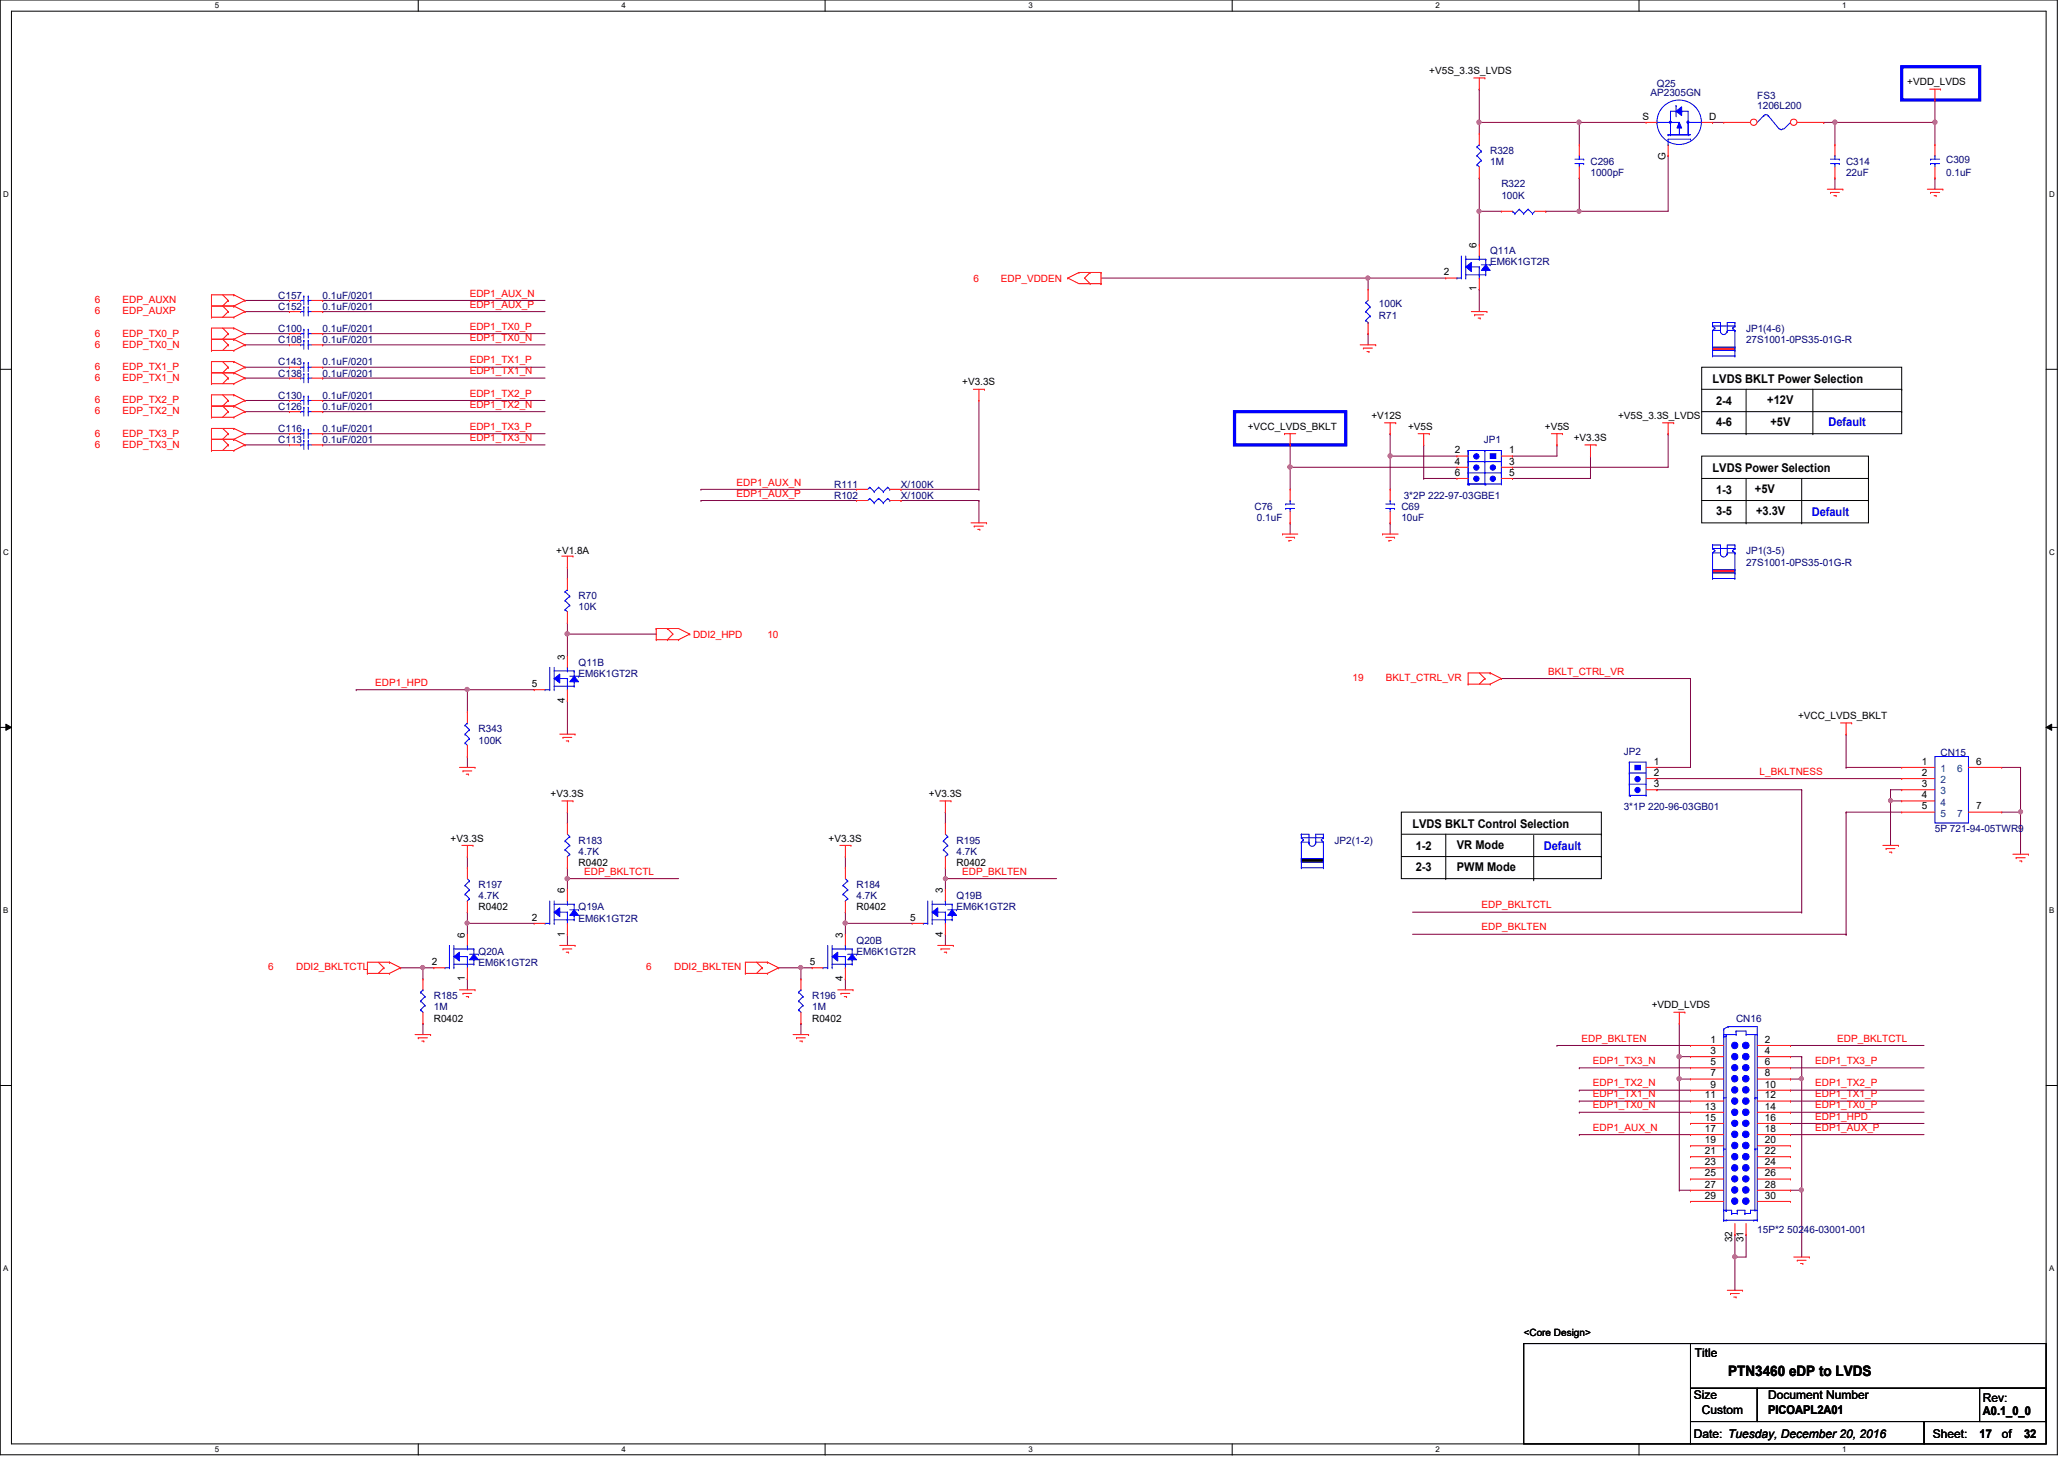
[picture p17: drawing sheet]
<svg xmlns="http://www.w3.org/2000/svg" width="297mm" height="210mm" viewBox="0 0 297 210" stroke-linecap="round" stroke-linejoin="round" font-family="sans-serif">
<defs><g id="words">
<text font-size="2.1" x="248.7" y="198">PTN3460 eDP to LVDS</text>
<g font-size="1.7">
<text x="246.5" y="55.1">LVDS BKLT Power Selection</text>
<text x="247" y="58.3">2-4</text>
<text x="254.3" y="58.1">+12V</text>
<text x="247" y="61.3">4-6</text>
<text x="254.8" y="61.3">+5V</text>
<text x="246.5" y="67.9">LVDS Power Selection</text>
<text x="247" y="71.1">1-3</text>
<text x="252.6" y="70.9">+5V</text>
<text x="247" y="74.1">3-5</text>
<text x="252.7" y="74.1">+3.3V</text>
<text x="203.3" y="119.1">LVDS BKLT Control Selection</text>
<text x="203.7" y="125.3">2-3</text>
<text x="203.7" y="122.3">1-2</text>
<text x="209.7" y="122.1">VR Mode</text>
<text x="209.7" y="125.3">PWM Mode</text>
<text x="243.9" y="195.2">Title</text>
<text x="243.8" y="201.3">Size</text>
<text x="244.9" y="203.4">Custom</text>
<text x="254.5" y="201.3">Document Number</text>
<text x="254.5" y="203.4">PICOAPL2A01</text>
<text x="285.4" y="201.6">Rev:</text>
<text x="285.4" y="203.6">A0.1_0_0</text>
<text x="243.8" y="206.9">Date: Tuesday, December 20, 2016</text>
<text x="278.2" y="206.9">Sheet:</text>
<text x="284.9" y="206.9">17</text>
<text x="288.1" y="206.9">of</text>
<text x="291.3" y="206.9">32</text>
</g>
<g font-size="1.7" fill="#00f">
<text x="263.1" y="61.3">Default</text>
<text x="260.7" y="74.3">Default</text>
<text x="222.2" y="122.3">Default</text>
</g>
<g font-size="1.4">
<text x="205.7" y="10.6">+V5S_3.3S_LVDS</text>
<text x="236.4" y="17.2">S</text>
<text x="246" y="17.2">D</text>
<text x="274.5" y="12.2">+VDD_LVDS</text>
<text x="239.7" y="23" transform="rotate(-90 239.7 23)">G</text>
<text x="212.5" y="35.7" transform="rotate(-90 212.5 35.7)">6</text>
<text x="207.8" y="39.6">2</text>
<text x="212.5" y="41.9" transform="rotate(-90 212.5 41.9)">1</text>
<text x="138.5" y="55.5">+V3.3S</text>
<text x="179.6" y="61.8">+VCC_LVDS_BKLT</text>
<text x="197.4" y="60.2">+V12S</text>
<text x="202.6" y="61.8">+V5S</text>
<text x="209.4" y="65.2">2</text>
<text x="217.2" y="65.2">1</text>
<text x="222.3" y="61.8">+V5S</text>
<text x="226.5" y="63.5">+V3.3S</text>
<text x="232.9" y="60.2">+V5S_3.3S_LVDS</text>
<text x="209.4" y="66.8">4</text>
<text x="209.4" y="68.5">6</text>
<text x="217.2" y="66.8">3</text>
<text x="217.2" y="68.5">5</text>
<text x="80" y="79.8">+V1.8A</text>
<text x="81.3" y="94.9" transform="rotate(-90 81.3 94.9)">3</text>
<text x="76.5" y="98.8">5</text>
<text x="81.3" y="101.1" transform="rotate(-90 81.3 101.1)">4</text>
<text x="258.8" y="103.5">+VCC_LVDS_BKLT</text>
<text x="238" y="110">1</text>
<text x="238" y="111.6">2</text>
<text x="238" y="113.2">3</text>
<text x="276.6" y="110">1</text>
<text x="276.6" y="111.6">2</text>
<text x="276.6" y="113.2">3</text>
<text x="284.4" y="110">6</text>
<text x="79.2" y="114.6">+V3.3S</text>
<text x="133.7" y="114.6">+V3.3S</text>
<text x="276.6" y="114.9">4</text>
<text x="276.6" y="116.5">5</text>
<text x="284.4" y="116.5">7</text>
<text x="64.9" y="121.1">+V3.3S</text>
<text x="83.3" y="124.6">R0402</text>
<text x="119.2" y="121.1">+V3.3S</text>
<text x="137.7" y="124.6">R0402</text>
<text x="68.9" y="131">R0402</text>
<text x="81.3" y="128.5" transform="rotate(-90 81.3 128.5)">6</text>
<text x="123.3" y="131">R0402</text>
<text x="135.7" y="128.5" transform="rotate(-90 135.7 128.5)">3</text>
<text x="66.9" y="134.9" transform="rotate(-90 66.9 134.9)">6</text>
<text x="76.5" y="132.5">2</text>
<text x="81.3" y="134.7" transform="rotate(-90 81.3 134.7)">1</text>
<text x="121.3" y="134.9" transform="rotate(-90 121.3 134.9)">3</text>
<text x="131" y="132.5">5</text>
<text x="135.7" y="134.7" transform="rotate(-90 135.7 134.7)">4</text>
<text x="62.1" y="138.9">2</text>
<text x="66.9" y="141.1" transform="rotate(-90 66.9 141.1)">1</text>
<text x="116.5" y="138.9">5</text>
<text x="121.3" y="141.1" transform="rotate(-90 121.3 141.1)">4</text>
<text x="62.4" y="147">R0402</text>
<text x="116.9" y="147">R0402</text>
<text x="237.7" y="145.1">+VDD_LVDS</text>
<text x="246.2" y="150">1</text>
<text x="246.2" y="151.6">3</text>
<text x="246.2" y="153.2">5</text>
<text x="246.2" y="154.9">7</text>
<text x="254" y="150">2</text>
<text x="254" y="151.6">4</text>
<text x="254" y="153.2">6</text>
<text x="254" y="154.9">8</text>
<text x="245.4" y="158">11</text>
<text x="245.4" y="159.6">13</text>
<text x="245.4" y="161.2">15</text>
<text x="246.2" y="156.5">9</text>
<text x="254" y="156.5">10</text>
<text x="254" y="158">12</text>
<text x="254" y="159.6">14</text>
<text x="254" y="161.2">16</text>
<text x="245.4" y="162.9">17</text>
<text x="245.4" y="164.5">19</text>
<text x="245.4" y="166">21</text>
<text x="245.4" y="167.6">23</text>
<text x="254" y="162.9">18</text>
<text x="254" y="164.5">20</text>
<text x="254" y="166">22</text>
<text x="254" y="167.6">24</text>
<text x="245.4" y="169.2">25</text>
<text x="245.4" y="170.9">27</text>
<text x="245.4" y="172.5">29</text>
<text x="254" y="169.2">26</text>
<text x="254" y="170.9">28</text>
<text x="254" y="172.5">30</text>
<text x="249.3" y="178.7" transform="rotate(-90 249.3 178.7)">32</text>
<text x="250.9" y="178.7" transform="rotate(-90 250.9 178.7)">31</text>
<text x="219.3" y="192.3">&lt;Core Design&gt;</text>
</g>
<g font-size="1.4" fill="#000080">
<text x="237.5" y="13.8">AP2305GN</text>
<text x="238.5" y="12.6">Q25</text>
<text x="252.9" y="14.2">FS3</text>
<text x="252.9" y="15.7">1206L200</text>
<text x="214.5" y="22.2">R328</text>
<text x="214.5" y="23.7">1M</text>
<text x="228.9" y="23.7">C296</text>
<text x="265.7" y="23.7">C314</text>
<text x="280.1" y="23.5">C309</text>
<text x="216.1" y="27">R322</text>
<text x="216.1" y="28.6">100K</text>
<text x="228.9" y="25.4">1000pF</text>
<text x="265.7" y="25.4">22uF</text>
<text x="280.1" y="25.4">0.1uF</text>
<text x="214.5" y="36.6">Q11A</text>
<text x="214.5" y="38.2">EM6K1GT2R</text>
<text x="40" y="44.6">C152</text>
<text x="40" y="47.8">C100</text>
<text x="40" y="43">C157</text>
<text x="46.4" y="44.6">0.1uF/0201</text>
<text x="46.4" y="47.8">0.1uF/0201</text>
<text x="46.4" y="43">0.1uF/0201</text>
<text x="198.5" y="45.8">R71</text>
<text x="198.5" y="44.2">100K</text>
<text x="251.3" y="47.8">JP1(4-6)</text>
<text x="40" y="49.4">C108</text>
<text x="40" y="52.6">C143</text>
<text x="46.4" y="49.4">0.1uF/0201</text>
<text x="46.4" y="52.6">0.1uF/0201</text>
<text x="251.3" y="49.4">27S1001-0PS35-01G-R</text>
<text x="40" y="54.2">C138</text>
<text x="40" y="57.4">C130</text>
<text x="40" y="59">C126</text>
<text x="46.4" y="54.2">0.1uF/0201</text>
<text x="46.4" y="57.4">0.1uF/0201</text>
<text x="46.4" y="59">0.1uF/0201</text>
<text x="40" y="62.2">C116</text>
<text x="40" y="63.8">C113</text>
<text x="46.4" y="62.2">0.1uF/0201</text>
<text x="46.4" y="63.8">0.1uF/0201</text>
<text x="213.5" y="63.8">JP1</text>
<text x="120.1" y="70.2">R111</text>
<text x="120.1" y="71.8">R102</text>
<text x="129.7" y="70.2">X/100K</text>
<text x="129.7" y="71.8">X/100K</text>
<text x="202" y="71.8">3*2P 222-97-03GBE1</text>
<text x="180.5" y="73.4">C76</text>
<text x="180.9" y="75">0.1uF</text>
<text x="201.7" y="73.4">C69</text>
<text x="201.7" y="75">10uF</text>
<text x="251.3" y="79.8">JP1(3-5)</text>
<text x="251.3" y="81.4">27S1001-0PS35-01G-R</text>
<text x="83.3" y="86.2">R70</text>
<text x="83.3" y="87.8">10K</text>
<text x="83.3" y="95.8">Q11B</text>
<text x="83.3" y="97.4">EM6K1GT2R</text>
<text x="68.9" y="105.4">R343</text>
<text x="68.9" y="107">100K</text>
<text x="233.7" y="108.6">JP2</text>
<text x="279.3" y="108.8">CN15</text>
<text x="233.7" y="116.6">3*1P 220-96-03GB01</text>
<text x="278.5" y="119.8">5P 721-94-05TWR9</text>
<text x="83.3" y="121.4">R183</text>
<text x="83.3" y="123">4.7K</text>
<text x="137.7" y="121.4">R195</text>
<text x="137.7" y="123">4.7K</text>
<text x="192.1" y="121.4">JP2(1-2)</text>
<text x="68.9" y="127.8">R197</text>
<text x="68.9" y="129.4">4.7K</text>
<text x="83.3" y="131">Q19A</text>
<text x="123.3" y="127.8">R184</text>
<text x="123.3" y="129.4">4.7K</text>
<text x="137.7" y="129.4">Q19B</text>
<text x="137.7" y="131">EM6K1GT2R</text>
<text x="68.9" y="137.4">Q20A</text>
<text x="83.3" y="132.6">EM6K1GT2R</text>
<text x="123.3" y="135.8">Q20B</text>
<text x="123.3" y="137.4">EM6K1GT2R</text>
<text x="62.4" y="143.8">R185</text>
<text x="68.9" y="139">EM6K1GT2R</text>
<text x="116.9" y="143.8">R196</text>
<text x="62.4" y="145.4">1M</text>
<text x="116.9" y="145.4">1M</text>
<text x="249.8" y="147">CN16</text>
<text x="252.9" y="177.4">15P*2 50246-03001-001</text>
</g>
<g font-size="1.4" fill="#f00">
<text x="140.1" y="40.6">6</text>
<text x="144.1" y="40.6">EDP_VDDEN</text>
<text x="13.7" y="45.2">6</text>
<text x="13.7" y="43.6">6</text>
<text x="17.6" y="45.2">EDP_AUXP</text>
<text x="17.6" y="43.6">EDP_AUXN</text>
<text x="67.6" y="47.5">EDP1_TX0_P</text>
<text x="67.6" y="44.3">EDP1_AUX_P</text>
<text x="67.6" y="42.7">EDP1_AUX_N</text>
<text x="13.7" y="53.2">6</text>
<text x="13.7" y="48.4">6</text>
<text x="13.7" y="50">6</text>
<text x="17.6" y="53.2">EDP_TX1_P</text>
<text x="17.6" y="48.4">EDP_TX0_P</text>
<text x="17.6" y="50">EDP_TX0_N</text>
<text x="67.6" y="52.3">EDP1_TX1_P</text>
<text x="67.6" y="53.8">EDP1_TX1_N</text>
<text x="67.6" y="49.1">EDP1_TX0_N</text>
<text x="13.7" y="54.8">6</text>
<text x="13.7" y="58">6</text>
<text x="13.7" y="59.6">6</text>
<text x="17.6" y="54.8">EDP_TX1_N</text>
<text x="17.6" y="58">EDP_TX2_P</text>
<text x="17.6" y="59.6">EDP_TX2_N</text>
<text x="67.6" y="58.7">EDP1_TX2_N</text>
<text x="67.6" y="57.1">EDP1_TX2_P</text>
<text x="13.7" y="62.8">6</text>
<text x="13.7" y="64.4">6</text>
<text x="17.6" y="62.8">EDP_TX3_P</text>
<text x="17.6" y="64.4">EDP_TX3_N</text>
<text x="67.6" y="63.5">EDP1_TX3_N</text>
<text x="67.6" y="61.8">EDP1_TX3_P</text>
<text x="106" y="69.8">EDP1_AUX_N</text>
<text x="106" y="71.5">EDP1_AUX_P</text>
<text x="99.7" y="91.8">DDI2_HPD</text>
<text x="110.4" y="91.8">10</text>
<text x="54" y="98.7">EDP1_HPD</text>
<text x="194.6" y="98">19</text>
<text x="199.4" y="98">BKLT_CTRL_VR</text>
<text x="222.8" y="97.1">BKLT_CTRL_VR</text>
<text x="253.2" y="111.5">L_BKLTNESS</text>
<text x="84.1" y="125.9">EDP_BKLTCTL</text>
<text x="138.5" y="125.9">EDP_BKLTEN</text>
<text x="213.2" y="130.7">EDP_BKLTCTL</text>
<text x="213.2" y="133.9">EDP_BKLTEN</text>
<text x="38.6" y="139.6">6</text>
<text x="42.6" y="139.6">DDI2_BKLTCTL</text>
<text x="93" y="139.6">6</text>
<text x="97" y="139.6">DDI2_BKLTEN</text>
<text x="227.6" y="149.9">EDP_BKLTEN</text>
<text x="264.4" y="149.9">EDP_BKLTCTL</text>
<text x="229.2" y="153.1">EDP1_TX3_N</text>
<text x="261.2" y="153.1">EDP1_TX3_P</text>
<text x="229.2" y="156.3">EDP1_TX2_N</text>
<text x="229.2" y="157.9">EDP1_TX1_N</text>
<text x="229.2" y="159.5">EDP1_TX0_N</text>
<text x="261.2" y="161.1">EDP1_HPD</text>
<text x="261.2" y="157.9">EDP1_TX1_P</text>
<text x="261.2" y="159.5">EDP1_TX0_P</text>
<text x="261.2" y="156.3">EDP1_TX2_P</text>
<text x="229.2" y="162.7">EDP1_AUX_N</text>
<text x="261.2" y="162.7">EDP1_AUX_P</text>
</g>
<g font-size="1.4" fill="#004080">
<text x="279.3" y="111.1">1</text>
<text x="279.3" y="112.7">2</text>
<text x="281.7" y="111.1">6</text>
<text x="279.3" y="114.3">3</text>
<text x="279.3" y="115.9">4</text>
<text x="279.3" y="117.5">5</text>
<text x="281.7" y="117.5">7</text>
</g>
<g font-size="1.1">
<text x="30.9" y="1.1">5</text>
<text x="89.4" y="1.1">4</text>
<text x="148" y="1.1">3</text>
<text x="206.6" y="1.1">2</text>
<text x="265.1" y="1.1">1</text>
<text x=".5" y="28.3">D</text>
<text x="294.9" y="28.3">D</text>
<text x=".5" y="79.8">C</text>
<text x="294.9" y="79.8">C</text>
<text x=".5" y="131.4">B</text>
<text x="294.9" y="131.4">B</text>
<text x=".5" y="182.9">A</text>
<text x="294.9" y="182.9">A</text>
<text x="30.9" y="208.9">5</text>
<text x="89.4" y="208.9">4</text>
<text x="148" y="208.9">3</text>
<text x="206.6" y="208.9">2</text>
<text x="265.1" y="208.9">1</text>
</g>
</g></defs>
<path d="M0 0h296.1v209.3h-296.1zM1.6 1.6h292.9v206.1h-292.9z" fill="none" stroke="#000" stroke-width=".14"/>
<g fill="#fff">
<path d="M30.9 .2h.6v1.2h-.6z"/>
<path d="M30.9 207.9h.6v1.2h-.6z"/>
</g>
<path d="M60.2 0v1.6M60.2 207.7v1.6" fill="none" stroke="#000" stroke-width=".14"/>
<g fill="#fff">
<path d="M89.4 .2h.6v1.2h-.6z"/>
<path d="M89.4 207.9h.6v1.2h-.6z"/>
</g>
<path d="M118.7 0v1.6M118.7 207.7v1.6" fill="none" stroke="#000" stroke-width=".14"/>
<g fill="#fff">
<path d="M148 .2h.6v1.2h-.6z"/>
<path d="M148 207.9h.6v1.2h-.6z"/>
</g>
<path d="M177.3 0v1.6M177.3 207.7v1.6" fill="none" stroke="#000" stroke-width=".14"/>
<g fill="#fff">
<path d="M206.6 .2h.6v1.2h-.6z"/>
<path d="M206.6 207.9h.6v1.2h-.6z"/>
</g>
<path d="M235.9 0v1.6M235.9 207.7v1.6" fill="none" stroke="#000" stroke-width=".14"/>
<g fill="#fff">
<path d="M265.1 .2h.6v1.2h-.6z"/>
<path d="M265.1 207.9h.6v1.2h-.6z"/>
<path d="M.5 27.3h.7v1.2h-.7z"/>
<path d="M294.9 27.3h.8v1.2h-.8z"/>
<path d="M.5 78.9h.7v1.2h-.7z"/>
<path d="M294.9 78.9h.8v1.2h-.8z"/>
</g>
<path d="M0 53.1h1.6M294.5 53.1h1.6" fill="none" stroke="#000" stroke-width=".14"/>
<g fill="#fff">
<path d="M.5 130.4h.7v1.2h-.7z"/>
<path d="M294.9 130.4h.7v1.2h-.7z"/>
</g>
<path d="M0 104.6h1.6M.8 104.2l.8 .4-.8 .5zM294.5 104.6l.8-.4v.9zM294.5 104.6h1.6" fill="none" stroke="#000" stroke-width=".14"/>
<path d="M.8 104.2l.8 .4-.8 .5zM294.5 104.6l.8-.4v.9z" fill="#000"/>
<g fill="#fff">
<path d="M.5 181.9h.7v1.2h-.7z"/>
<path d="M294.9 181.9h.7v1.2h-.7z"/>
</g>
<g fill="none" stroke="#000" stroke-width=".14">
<path d="M244.9 52.8h28.8v9.6h-28.8zM244.9 56h28.8M244.9 59.2h28.8M251.3 56v6.4M260.9 56v6.4M273.7 56h.1M273.7 59.2h.1M251.3 62.4h.1M260.9 62.4h.1M201.7 116.8h28.8v9.6h-28.8zM187.3 123.5h3.2v.5h-3.2zM201.7 120h28.8"/>
<path d="M201.7 123.2h28.8M208.1 126.4h.1M208.1 120v6.4M220.7 126.6h.1M220.7 120.2v6.4M230.5 120h.1M230.5 123.2h.1M0 156.2h1.6M294.5 156.2h1.6"/>
</g>
<path d="M273.7 9.6h11.2v4.8h-11.2zM177.7 59.2h16v4.8h-16z" fill="none" stroke="#00f" stroke-width=".47"/>
<path d="M187.3 123.5h3.2v.5h-3.2z" fill-rule="evenodd" fill="#000"/>
<path d="M246.5 50h3.2v.4h-3.2z" fill-rule="evenodd" fill="#f00"/>
<path d="M246.5 50h3.2v.4h-3.2z" fill="none" stroke="#f00" stroke-width=".14"/>
<path d="M244.9 65.6h24v9.6h-24zM244.9 68.8h24M244.9 72h24M251.3 75.2h.1M251.3 68.8v6.4M259.3 75.2h.1M259.3 68.8v6.4M268.9 68.8h.1M268.9 72h.1" fill="none" stroke="#000" stroke-width=".14"/>
<path d="M246.5 82h3.2v.4h-3.2z" fill-rule="evenodd" fill="#f00"/>
<path d="M246.5 82h3.2v.4h-3.2z" fill="none" stroke="#f00" stroke-width=".14"/>
<path d="M67.3 99.2h.1M67.3 99.2v3.2M67.3 99.2h9.6M67.3 108.8h.1M67.3 108.8v1.6" fill="none" stroke="#800040" stroke-width=".14"/>
<circle cx="67.2" cy="99.2" r=".3" fill="#f0f"/>
<circle cx="67.2" cy="99.2" r=".3" fill="none" stroke="#f0f" stroke-width=".14"/>
<g fill="none" stroke="#800040" stroke-width=".14">
<path d="M185.7 64h.1M185.7 67.2h.1M185.7 75.2h.1M185.7 64v6.4M185.7 75.2v1.6M185.7 67.2h24M217.7 67.2h.1M217.7 68.8h.1M217.7 65.6h.1M217.7 67.2h22.4M224.1 64h.1M224.1 64v1.6h-6.4"/>
<path d="M228.9 65.6h.1M228.9 65.6v3.2h-11.2"/>
</g>
<circle cx="185.7" cy="67.2" r=".31" fill="#f0f"/>
<circle cx="185.7" cy="67.2" r=".31" fill="none" stroke="#f0f" stroke-width=".14"/>
<path d="M200.1 65.6h.1M200.1 65.6v4.8M200.1 65.6h9.6M204.9 68.8h.1M204.9 68.8h4.8" fill="none" stroke="#800040" stroke-width=".14"/>
<circle cx="200.1" cy="65.6" r=".31" fill="#f0f"/>
<circle cx="200.1" cy="65.6" r=".31" fill="none" stroke="#f0f" stroke-width=".14"/>
<path d="M212.9 17.6h.1M212.9 17.6h14.4M140.9 57.6v12.8M140.9 70.4h.1M200.1 75.2h.1M200.1 62.4h.1M200.1 62.4v3.2M200.1 75.2v1.6M204.9 64h.1M204.9 64v4.8M240.1 62.4h.1M240.1 62.4v4.8" fill="none" stroke="#800040" stroke-width=".14"/>
<circle cx="227.2" cy="17.6" r=".31" fill="#f0f"/>
<circle cx="227.2" cy="17.6" r=".31" fill="none" stroke="#f0f" stroke-width=".14"/>
<circle cx="212.8" cy="17.6" r=".31" fill="#f0f"/>
<circle cx="212.8" cy="17.6" r=".31" fill="none" stroke="#f0f" stroke-width=".14"/>
<g fill="none" stroke="#800040" stroke-width=".14">
<path d="M100.9 70.4h.1M100.9 72h.1M100.9 70.4h22.4M100.9 72h22.4M129.7 70.4h.1M129.7 72h.1M129.7 70.4h11.2M129.7 72h11.2M140.9 72h.1M140.9 72v3.2M272.1 113.6h.1M272.1 115.2h.1"/>
<path d="M272.1 113.6h1.6M272.1 115.2v6.4"/>
</g>
<circle cx="272.1" cy="115.2" r=".3" fill="#f0f"/>
<circle cx="272.1" cy="115.2" r=".3" fill="none" stroke="#f0f" stroke-width=".14"/>
<g fill="none" stroke="#800040" stroke-width=".14">
<path d="M278.5 14.4h.1M278.5 14.4v3.2M212.9 30.4h.1M212.9 30.4v4.8M238.5 112h.1M238.5 112h35.2M265.7 116.8h.1M265.7 116.8v17.6M265.7 116.8h8M272.1 115.2h.1M272.1 113.6h.1M272.1 115.2h1.6"/>
<path d="M272.1 113.6v1.6M265.7 134.4h.1"/>
</g>
<circle cx="278.5" cy="17.6" r=".31" fill="#f0f"/>
<circle cx="278.5" cy="17.6" r=".31" fill="none" stroke="#f0f" stroke-width=".14"/>
<path d="M212.9 17.6h.1M212.9 17.6v1.6M212.9 30.4h.1M212.9 25.6h.1M212.9 30.4h3.2M212.9 25.6v4.8M227.3 30.4h.1M227.3 30.4h12.8M264.1 25.6h.1M264.1 25.6v1.6" fill="none" stroke="#800040" stroke-width=".14"/>
<circle cx="212.8" cy="30.4" r=".3" fill="#f0f"/>
<circle cx="212.8" cy="30.4" r=".3" fill="none" stroke="#f0f" stroke-width=".14"/>
<g fill="none" stroke="#800040" stroke-width=".14">
<path d="M264.1 17.6h.1M264.1 17.6h14.4M264.1 17.6v3.2M278.5 17.6h.1M278.5 17.6v3.2M240.1 22.4h.1M240.1 22.4v8M278.5 25.6h.1M278.5 25.6v1.6M196.9 40h.1M196.9 40h11.2M212.9 41.6h.1"/>
<path d="M212.9 41.6v3.2M265.7 105.6h.1M265.7 110.4h.1M265.7 105.6v4.8M265.7 110.4h8"/>
</g>
<circle cx="264.1" cy="17.6" r=".31" fill="#f0f"/>
<circle cx="264.1" cy="17.6" r=".31" fill="none" stroke="#f0f" stroke-width=".14"/>
<path d="M222.5 30.4h.1M222.5 30.4h4.8M216.1 97.6h.1M216.1 97.6h27.2M243.3 97.6h.1M243.3 97.6v12.8" fill="none" stroke="#800040" stroke-width=".14"/>
<circle cx="227.2" cy="30.4" r=".3" fill="#f0f"/>
<circle cx="227.2" cy="30.4" r=".3" fill="none" stroke="#f0f" stroke-width=".14"/>
<g fill="none" stroke="#800040" stroke-width=".14">
<path d="M212.9 12.8h.1M212.9 12.8v4.8M227.3 17.6h.1M227.3 17.6v3.2M227.3 17.6h9.6M227.3 25.6h.1M227.3 25.6v4.8M158.5 40h38.4M196.9 40h.1M196.9 48h.1M196.9 40v1.6M196.9 48v1.6"/>
<path d="M238.5 113.6h.1M238.5 110.4h.1M238.5 113.6h20.8M238.5 110.4h4.8M259.3 113.6h.1M259.3 113.6v17.6"/>
</g>
<circle cx="196.8" cy="40" r=".3" fill="#f0f"/>
<circle cx="196.8" cy="40" r=".3" fill="none" stroke="#f0f" stroke-width=".14"/>
<g fill="none" stroke="#800040" stroke-width=".14">
<path d="M246.5 17.6h.1M246.5 17.6h1.6M262.5 17.6h.1M262.5 17.6h1.6M81.7 91.2h.1M81.7 81.6h.1M81.7 81.6v1.6M81.7 91.2v3.2M81.7 91.2h12.7M81.7 100.8h.1M81.7 100.8v4.8M203.3 131.2h56"/>
<path d="M203.3 134.4h62.4M259.3 131.2h.1M265.7 134.4h.1"/>
</g>
<circle cx="81.6" cy="91.2" r=".31" fill="#f0f"/>
<circle cx="81.6" cy="91.2" r=".31" fill="none" stroke="#f0f" stroke-width=".14"/>
<g fill="none" stroke="#800040" stroke-width=".14">
<path d="M35.3 52.8h.1M35.3 54.4h.1M35.3 48h.1M35.3 49.6h.1M35.3 44.8h.1M35.3 43.2h.1M35.3 52.8h6.4M35.3 54.4h6.4M35.3 48h6.4M35.3 49.6h6.4M35.3 44.8h6.4M35.3 43.2h6.4"/>
<path d="M51.3 99.2h.1M51.3 99.2h16M81.7 89.6h.1M81.7 89.6v1.6M290.8 116.8h.1M290.8 116.8v6.1"/>
</g>
<circle cx="290.8" cy="116.8" r=".3" fill="#f0f"/>
<circle cx="290.8" cy="116.8" r=".3" fill="none" stroke="#f0f" stroke-width=".14"/>
<path d="M288.1 116.8h2.7M288.1 110.4h2.7M290.8 116.8h.1M290.8 110.4h.1M290.8 110.4v6.4M257.7 150.4h.1M257.7 150.4h19.2M249.7 180.8h.1M249.7 180.8v4.8" fill="none" stroke="#800040" stroke-width=".14"/>
<circle cx="249.7" cy="180.8" r=".31" fill="#f0f"/>
<circle cx="249.7" cy="180.8" r=".31" fill="none" stroke="#f0f" stroke-width=".14"/>
<path d="M241.7 152h.1M241.7 152v3.2M257.7 152h.1M257.7 152h1.6M259.3 155.2h.1M259.3 155.2v16h-1.6M257.7 171.2h.1" fill="none" stroke="#800040" stroke-width=".14"/>
<circle cx="259.2" cy="171.2" r=".3" fill="#f0f"/>
<circle cx="259.2" cy="171.2" r=".3" fill="none" stroke="#f0f" stroke-width=".14"/>
<circle cx="259.2" cy="155.2" r=".3" fill="#f0f"/>
<circle cx="259.2" cy="155.2" r=".3" fill="none" stroke="#f0f" stroke-width=".14"/>
<path d="M241.7 147.2h.1M241.7 155.2h.1M241.7 147.2v4.8M241.7 155.2v16M257.7 155.2h.1M259.3 152h.1M259.3 152v3.2h-1.6M249.7 177.6h.1M249.7 177.6v3.2M251.3 177.6h.1M251.3 177.6v3.2h-1.6M249.7 180.8h.1" fill="none" stroke="#800040" stroke-width=".14"/>
<circle cx="241.7" cy="155.2" r=".31" fill="#f0f"/>
<circle cx="241.7" cy="155.2" r=".31" fill="none" stroke="#f0f" stroke-width=".14"/>
<path d="M241.7 155.2h.1M241.7 152h.1M241.7 155.2h1.6M241.7 152h1.6M241.7 171.2h.1M241.7 171.2h1.6" fill="none" stroke="#800040" stroke-width=".14"/>
<circle cx="241.7" cy="152" r=".31" fill="#f0f"/>
<circle cx="241.7" cy="152" r=".31" fill="none" stroke="#f0f" stroke-width=".14"/>
<path d="M112.1 139.2h.1M112.1 139.2h4.8M115.3 139.2h.1M115.3 139.2v1.6M224.1 150.4h.1M224.1 150.4h19.2M259.3 171.2h.1M259.3 171.2v9.6" fill="none" stroke="#800040" stroke-width=".14"/>
<circle cx="115.2" cy="139.2" r=".3" fill="#f0f"/>
<circle cx="115.2" cy="139.2" r=".3" fill="none" stroke="#f0f" stroke-width=".14"/>
<path d="M121.7 132.8h.1M121.7 123.2h.1M121.7 131.2h.1M121.7 123.2v1.6M121.7 131.2v3.2M121.7 132.8h9.6M136.1 134.4h.1M136.1 134.4v1.6M115.3 147.2h.1M115.3 147.2v1.6M121.7 140.8h.1M121.7 140.8v1.6" fill="none" stroke="#800040" stroke-width=".14"/>
<circle cx="121.6" cy="132.8" r=".31" fill="#f0f"/>
<circle cx="121.6" cy="132.8" r=".31" fill="none" stroke="#f0f" stroke-width=".14"/>
<path d="M136.1 116.8h.1M136.1 116.8v1.6M136.1 126.4h.1M136.1 126.4v1.6M136.1 126.4h16" fill="none" stroke="#800040" stroke-width=".14"/>
<circle cx="136.1" cy="126.4" r=".3" fill="#f0f"/>
<circle cx="136.1" cy="126.4" r=".3" fill="none" stroke="#f0f" stroke-width=".14"/>
<path d="M57.7 139.2h.1M57.7 139.2h3.2M136.1 124.8h.1M136.1 124.8v1.6" fill="none" stroke="#800040" stroke-width=".14"/>
<circle cx="60.8" cy="139.2" r=".3" fill="#f0f"/>
<circle cx="60.8" cy="139.2" r=".3" fill="none" stroke="#f0f" stroke-width=".14"/>
<g fill="none" stroke="#800040" stroke-width=".14">
<path d="M81.7 116.8h.1M81.7 116.8v1.6M60.9 139.2h.1M60.9 139.2v1.6M60.9 139.2h1.5M67.3 132.8h.1M67.3 131.2h.1M67.3 131.2v3.2M67.3 132.8h9.6M81.7 134.4h.1M81.7 134.4v1.6M60.9 147.2h.1"/>
<path d="M60.9 147.2v1.6M67.3 140.8h.1M67.3 140.8v1.6"/>
</g>
<circle cx="67.2" cy="132.8" r=".3" fill="#f0f"/>
<circle cx="67.2" cy="132.8" r=".3" fill="none" stroke="#f0f" stroke-width=".14"/>
<path d="M67.3 123.2h.1M67.3 123.2v1.6M81.7 124.8h.1M81.7 126.4h.1M81.7 124.8v1.6M81.7 126.4h16" fill="none" stroke="#800040" stroke-width=".14"/>
<circle cx="81.6" cy="126.4" r=".31" fill="#f0f"/>
<circle cx="81.6" cy="126.4" r=".31" fill="none" stroke="#f0f" stroke-width=".14"/>
<g fill="none" stroke="#800040" stroke-width=".14">
<path d="M35.3 57.6h.1M35.3 59.2h.1M35.3 57.6h6.4M35.3 59.2h6.4M46.4 59.2h.1M46.4 57.6h.1M46.4 52.8h.1M46.4 54.4h.1M46.4 48h.1M46.4 49.6h.1M46.4 44.8h.1M46.4 43.2h.1"/>
<path d="M46.4 57.6h32M46.4 59.2h32M46.4 52.8h32M46.4 54.4h32M46.4 48h32M46.4 49.6h32M46.4 44.8h32M46.4 43.2h32M35.3 62.4h.1M35.3 64h.1M35.3 62.4h6.4M35.3 64h6.4"/>
<path d="M46.4 64h.1M46.4 62.4h.1M46.4 62.4h32M46.4 64h32M81.7 126.4h.1M81.7 126.4v1.6M227.3 156.8h.1M227.3 158.4h.1M227.3 153.6h.1M227.3 156.8h16M227.3 158.4h16M227.3 153.6h16"/>
<path d="M257.7 158.4h.1M257.7 153.6h.1M257.7 156.8h.1M257.7 156.8h19.2M257.7 158.4h19.2M257.7 153.6h19.2M227.3 160h.1M227.3 163.2h.1M227.3 160h16M227.3 163.2h16M257.7 161.6h.1M257.7 160h.1"/>
<path d="M257.7 163.2h.1M257.7 160h19.2M257.7 163.2h19.2M257.7 161.6h19.2"/>
</g>
<g fill="none" stroke="#f00" stroke-width=".14">
<path d="M212.1 11.2h1.6M212.9 12.8h.1M212.9 11.2v1.6M213.7 11.2h.1M277.7 12.8h1.6M278.5 14.4h.1M278.5 12.8v1.6M279.3 12.8h.1M155.3 39.2h.1M155.3 39.2l-1.6 .8M155.3 39.2h3.2M156.9 39.2h.1"/>
<path d="M156.9 39.2l-.8 .8 .8 .8M158.5 39.2h.1M158.5 39.2v1.6M263 27.2h2.2M263.4 27.7h.1M263.4 27.7h1.3M263.9 28.2h.3M264.2 28.2h.1M265.2 27.2h.1M277.4 27.2h2.2M277.8 27.7h.1M277.8 27.7h1.3"/>
<path d="M278.3 28.2h.3M278.6 28.2h.1M279.6 27.2h.1M30.4 53.6h.1M30.4 55.2h.1M30.4 48.8h.1M30.4 50.4h.1M30.4 45.6h.1M30.4 44h.1M30.4 58.4h.1M30.4 53.6h3.3M30.4 55.2h3.3"/>
<path d="M30.4 48.8h3.3M30.4 50.4h3.3M30.4 44h3.3M30.4 45.6h3.3M30.4 58.4h3.3M32 52l.8 .8M32 47.2l.8 .8M32 42.4l.8 .8M32 56.8l.8 .8M32.8 52.8h.1M32.8 54.4h.1M32.8 48h.1"/>
<path d="M32.8 49.6h.1M32.8 44.8h.1M32.8 43.2h.1M32.8 57.6h.1M32.8 59.2h.1M32.8 52.8l-.8 .8 .8 .8M32.8 54.4l-.8 .8M32.8 48l-.8 .8 .8 .8M32.8 49.6l-.8 .8M32.8 44.8l-.8 .8M32.8 43.2l-.8 .8 .8 .8M32.8 57.6l-.8 .8 .8 .8"/>
<path d="M32.8 59.2l-.8 .8M33.7 52h.1M33.7 53.6h.1M33.7 55.2h.1M33.7 47.2h.1M33.7 48.8h.1M33.7 50.4h.1M33.7 44h.1M33.7 45.6h.1M33.7 42.4h.1M33.7 56.8h.1M33.7 58.4h.1"/>
<path d="M33.7 58.4l1.6 .8M33.7 52h-3.3v3.2M33.7 52l1.6 .8M33.7 42.4h-3.3v3.2M33.7 47.2h-3.3v3.2M33.7 56.8h-3.3v3.2M33.7 53.6l1.6 .8M33.7 47.2l1.6 .8M33.7 48.8l1.6 .8M33.7 44l1.6 .8M33.7 42.4l1.6 .8M33.7 56.8l1.6 .8"/>
<path d="M35.3 52.8h.1M35.3 54.4h.1M35.3 48h.1M35.3 49.6h.1M35.3 44.8h.1M35.3 43.2h.1M35.3 57.6h.1M35.3 59.2h.1M35.3 52.8l-1.6 .8M35.3 54.4l-1.6 .8M35.3 48l-1.6 .8M35.3 49.6l-1.6 .8"/>
<path d="M35.3 44.8l-1.6 .8M35.3 43.2l-1.6 .8M35.3 57.6l-1.6 .8M35.3 59.2l-1.6 .8M41.7 44.8h.1M41.7 44.8h1.6M44.9 44.8h1.5M46.4 44.8h.1M140.1 56h1.6M140.9 57.6h.1M140.9 56v1.6M141.7 56h.1"/>
<path d="M153.7 40h.1M153.7 40l1.6 .8h3.2M156.9 40.8h.1M158.5 40.8h.1M195.7 49.6h2.3M196.2 50.1h.1M196.2 50.1h1.3M196.7 50.6h.3M197 50.6h.1M198 49.6h.1M211.7 44.8h2.3M212.2 45.3h.1"/>
<path d="M212.2 45.3h1.3M212.7 45.8h.3M213 45.8h.1M214 44.8h.1M30.4 63.2h.1M30.4 64.8h.1M30.4 60h.1M30.4 63.2h3.3M30.4 64.8h3.3M30.4 60h3.3M32 61.6l.8 .8M32.8 62.4h.1"/>
<path d="M32.8 64h.1M32.8 62.4l-.8 .8 .8 .8M32.8 64l-.8 .8M33.7 61.6h.1M33.7 63.2h.1M33.7 64.8h.1M33.7 60h.1M33.7 61.6h-3.3v3.2M33.7 61.6l1.6 .8M33.7 63.2l1.6 .8M35.3 62.4h.1M35.3 64h.1"/>
<path d="M35.3 62.4l-1.6 .8M35.3 64l-1.6 .8M41.7 62.4h.1M41.7 62.4h1.6M44.9 62.4h1.5M46.4 62.4h.1M139.7 75.2h2.3M140.2 75.7h.1M140.2 75.7h1.3M140.7 76.2h.3M141 76.2h.1M142 75.2h.1"/>
<path d="M184.6 76.8h.1M184.6 76.8h2.2M184.9 62.4h.1M184.9 62.4h1.6M185 77.3h1.3M185.5 77.8h.1M185.5 77.8h.3M185.7 64h.1M185.7 62.4v1.6M186.3 77.3h.1M199 76.8h.1M199 76.8h2.2"/>
<path d="M199.3 60.8h1.6M199.4 77.3h1.3M199.9 77.8h.1M199.9 77.8h.3M200.1 62.4h.1M200.1 60.8v1.6M200.7 77.3h.1M200.9 60.8h.1M204.1 62.4h1.6M204.9 64h.1M204.9 62.4v1.6M205.7 62.4h.1"/>
<path d="M223.3 62.4h1.6M224.1 64h.1M224.1 62.4v1.6M224.9 62.4h.1M228.1 64h1.6M228.9 65.6h.1M228.9 64v1.6M229.7 64h.1M239.3 60.8h1.6M240.1 62.4h.1M240.1 60.8v1.6M240.9 60.8h.1"/>
<path d="M80.9 80h1.6M81.7 81.6h.1M81.7 80v1.6M82.5 80h.1M94.4 90.4h.1M94.4 92h.1M94.4 90.4h3.3l1.6 .8M94.4 92h3.3M94.4 90.4v1.6M96.1 90.4h.1M96.1 92h.1M96.1 90.4l.8 .8-.8 .8"/>
<path d="M97.7 92h.1M99.3 91.2h.1M99.3 91.2l-1.6 .8M211.3 98.4h.1M211.3 98.4h3.2M212.9 96.8l.8 .8M213.7 97.6h.1M213.7 97.6l-.8 .8M214.5 96.8h.1M214.5 98.4h.1M214.5 96.8h-3.2v1.6M214.5 96.8l1.6 .8"/>
<path d="M216.1 97.6h.1M216.1 97.6l-1.6 .8M66.1 110.4h2.3M66.6 110.9h.1M66.6 110.9h1.3M67.1 111.4h.3M67.4 111.4h.1M68.4 110.4h.1M80.6 105.6h2.2M80.9 115.2h1.6M81 106.1h.1M81 106.1h1.3"/>
<path d="M81.5 106.6h.3M81.7 116.8h.1M81.7 115.2v1.6M81.8 106.6h.1M82.5 115.2h.1M82.8 105.6h.1M135.3 115.2h1.6M136.1 116.8h.1M136.1 115.2v1.6M136.9 115.2h.1M264.9 104h1.6M265.7 105.6h.1"/>
<path d="M265.7 104v1.6M266.5 104h.1M54.4 138.4l.8 .8M55.2 139.2h.1M55.2 139.2l-.8 .8M56 138.4h.1M56 138.4h-3.1v1.6M56 138.4l1.7 .8M57.7 139.2h.1M57.7 139.2l-1.7 .8M66.5 121.6h1.6M67.3 123.2h.1"/>
<path d="M67.3 121.6v1.6M68.1 121.6h.1M80.6 136h2.2M81 136.5h.1M81 136.5h1.3M81.5 137h.3M81.8 137h.1M82.8 136h.1M108.9 138.4l.8 .8M109.7 139.2h.1M109.7 139.2l-.8 .8M110.4 138.4h.1"/>
<path d="M110.4 138.4h-3.1v1.6M110.4 138.4l1.7 .8M112.1 139.2h.1M112.1 139.2l-1.7 .8M120.9 121.6h1.6M121.7 123.2h.1M121.7 121.6v1.6M122.5 121.6h.1M135 136h2.2M135.4 136.5h.1M135.4 136.5h1.3M135.9 137h.3"/>
<path d="M136.2 137h.1M137.2 136h.1M271 121.6h2.2M271.4 122.1h.1M271.4 122.1h1.3M271.9 122.6h.3M272.2 122.6h.1M273.2 121.6h.1M289.7 122.9h2.2M290.1 123.4h.1M290.1 123.4h1.4M290.7 123.9h.3"/>
<path d="M291 123.9h.1M291.9 122.9h.1M52.9 140h.1M52.9 140h3.1M56 140h.1M59.7 148.8h2.3M60.2 149.3h.1M60.2 149.3h1.3M60.7 149.8h.3M61 149.8h.1M62 148.8h.1M66.1 142.4h2.3"/>
<path d="M66.6 142.9h.1M66.6 142.9h1.3M67.1 143.4h.3M67.4 143.4h.1M68.4 142.4h.1M107.3 140h.1M107.3 140h3.1M110.4 140h.1M114.1 148.8h2.3M114.6 149.3h.1M114.6 149.3h1.3M115.1 149.8h.3"/>
<path d="M115.4 149.8h.1M116.4 148.8h.1M120.6 142.4h2.2M121 142.9h.1M121 142.9h1.3M121.5 143.4h.3M121.8 143.4h.1M122.8 142.4h.1M240.9 145.6h1.6M241.7 147.2h.1M241.7 145.6v1.6M242.5 145.6h.1"/>
<path d="M248.6 185.6h2.2M249 186.1h.1M249 186.1h1.3M249.5 186.6h.3M249.8 186.6h.1M250.8 185.6h.1M258.1 180.8h2.3M258.7 181.3h.1M258.7 181.3h1.2M259.1 181.8h.4M259.5 181.8h.1M260.4 180.8h.1"/>
</g>
<path d="M219.3 193.3h24v14.4h-24zM243.3 199.7h9.6v4.8h-9.6zM243.3 193.3h51.2v6.4h-51.2zM252.9 199.7h41.6v4.8h-41.6zM284.9 199.7h9.6v4.8h-9.6zM243.3 204.5h33.6v3.2h-33.6zM276.9 204.5h17.6v3.2h-17.6z" fill="none" stroke="#000" stroke-width=".14"/>
<g fill="none" stroke="#00f" stroke-width=".14">
<path d="M210.3 36.8v3.2M210.9 36.8v3.2M43.3 44.8h.1M43.3 44.8h.4M43.7 44.2h.1M43.7 44.2v1.3M44.4 44.2h.1M44.4 44.8h.1M44.4 44.2v1.3M44.4 44.8h.5M209.7 40h.1M209.7 40h.6"/>
<path d="M210.3 40h.1M210.9 40h.1M43.3 62.4h.1M43.3 62.4h.4M43.7 61.8h.1M43.7 61.8v1.3M44.4 61.8h.1M44.4 62.4h.1M44.4 62.4h.5M44.4 61.8v1.3"/>
</g>
<path d="M210.9 38.4l.8-.6v1.3z" fill-rule="evenodd" fill="#00f"/>
<path d="M210.9 38.4l.8-.6v1.3zM210.9 37.3h2M210.9 39.5h2M211.7 38.4h1.2M212.9 37.3h.1M212.9 39.5h.1M212.9 38.4h.1M212.9 36.8h.1M212.9 36.8v.5M212.9 38.4v1.6M212.9 40h.1" fill="none" stroke="#00f" stroke-width=".14"/>
<path d="M213.8 38.1l.7 .8h-1.3z" fill-rule="evenodd" fill="#00f"/>
<g fill="none" stroke="#00f" stroke-width=".14">
<path d="M212.9 39.5h.9M212.9 37.3h.9M213.2 38.1h1.3M213.8 38.1l.7 .8h-1.3zM213.8 39.5h.1M213.8 38.9h.1M213.8 37.3h.1M213.8 38.1h.1M213.8 37.3v.8M213.8 38.9v.6M214.5 38.1h.1M185 72.5h.1"/>
<path d="M185 73.2h.1M185 72.5h1.3M185 73.2h1.3M185.7 72h.1M185.7 73.2h.1M185.7 72v.5M185.7 73.2v.4M81.3 85.1h.1M81.3 87.7h.1M81.3 86.4h.1M81.3 85.1l.7 .7M81.3 87.7l.4 .3"/>
<path d="M81.3 86.4l.7 .7M81.7 84.8h.1M81.7 84.8l-.4 .3M82 87.1h.1M82 85.8h.1M82 87.1l-.7 .6M82 85.8l-.7 .6M64 139.2h.1M64 139.2h.7M64.7 139.2h.1M64.7 136v3.2M65.3 139.2h.1"/>
<path d="M65.3 136v3.2"/>
</g>
<g fill="none" stroke="#f00" stroke-width=".14">
<path d="M212.9 35.2h.1M212.9 35.2v1.6M208.1 40h.1M208.1 40h1.6M212.9 41.6h.1M212.9 40v1.6M185.7 75.2h.1M185.7 70.4h.1M185.7 70.4v1.6M185.7 73.6v1.6M81.7 89.6h.1M81.7 83.2h.1"/>
<path d="M81.7 83.2v1.6M81.7 88v1.6"/>
</g>
<path d="M65.3 137.6l.8-.6v1.3z" fill-rule="evenodd" fill="#00f"/>
<path d="M65.3 137.6l.8-.6v1.3zM65.3 136.5h2M65.3 138.7h2M66.1 137.6h1.2M67.3 136.5h.1M67.3 138.7h.1M67.3 137.6h.1M67.3 139.2h.1M67.3 136h.1M67.3 136v.5M67.3 137.6v1.6" fill="none" stroke="#00f" stroke-width=".14"/>
<path d="M68.2 137.3l.7 .8h-1.3z" fill-rule="evenodd" fill="#00f"/>
<g fill="none" stroke="#00f" stroke-width=".14">
<path d="M212.6 21.1h.1M212.6 23.7h.1M212.6 22.4h.1M212.6 21.1l.6 .7M212.6 23.7l.3 .3M212.6 22.4l.6 .7M212.9 20.8h.1M212.9 20.8l-.3 .3M213.2 23.1h.1M213.2 21.8h.1M213.2 23.1l-.6 .6M213.2 21.8l-.6 .6"/>
<path d="M217.7 30.4h.1M217.7 30.4l.3 .3M218 30.7h.1M218.6 30.1h.1M218.6 30.1l-.6 .6M218.6 30.1l.7 .6M219.3 30.7h.1M219.9 30.1h.1M219.9 30.1l.7 .6M219.9 30.1l-.6 .6M220.6 30.7h.1M220.9 30.4l-.3 .3"/>
<path d="M277.8 22.9h.1M277.8 23.5h.1M277.8 22.9h1.3M277.8 23.5h1.3M278.5 22.4h.1M278.5 23.5h.1M278.5 22.4v.5M278.5 23.5v.5M43.3 48h.1M43.3 48h.4M43.7 47.4h.1M43.7 47.4v1.2"/>
<path d="M44.4 47.4h.1M44.4 48h.1M44.4 47.4v1.2M44.4 48h.5M43.3 64h.1M43.3 64h.4M43.7 63.4h.1M43.7 63.4v1.2M44.4 63.4h.1M44.4 64h.1M44.4 64h.5M44.4 63.4v1.2"/>
<path d="M125.2 70.1h.1M125.2 71.7h.1M125.2 70.1l-.3 .3M125.2 70.1l.6 .6M125.2 71.7l-.3 .3M125.2 71.7l.6 .6M125.8 70.7h.1M125.8 72.3h.1M126.4 70.1h.1M126.4 71.7h.1M126.4 70.1l-.6 .6M126.4 70.1l.7 .6"/>
<path d="M126.4 71.7l-.6 .6M126.4 71.7l.7 .6M127.1 70.7h.1M127.1 72.3h.1M127.8 70.1h.1M127.8 71.7h.1M127.8 70.1l-.7 .6M127.8 70.1l.3 .3M127.8 71.7l-.7 .6M127.8 71.7l.3 .3M128.1 70.4h.1M128.1 72h.1"/>
<path d="M213.7 64.8h.1M213.7 64.8h2.4v4.8M216.1 69.6h.1M246.5 79.5h.1M246.5 78.9h.1M246.5 78.4h.1M246.5 78.9h3.2M246.5 79.5h1.1M246.5 78.4h1.1v1.3M246.5 78.4v.5M246.5 79.5v3.7M246.5 78.9l.3 .3"/>
<path d="M246.8 79.2h.1M246.8 79.2l-.3 .3M247.6 79.5h.1M247.6 79.7h.1M247.6 79.7a.47 .47 0 0 0 .5 .4 .47 .47 0 0 0 .4-.4M248.6 79.7h.1M248.6 79.5h1.1M249.3 79.2h.1M249.3 79.2l.4 .3M249.7 78.9h.1M249.7 79.5h.1M249.7 78.4h.1"/>
<path d="M249.7 78.4h-1.1v1.3M249.7 78.4v.5M249.7 79.5v3.7M249.7 78.9l-.4 .3M246.5 83.2h.1M246.5 82h3.2M246.5 82.4h3.2M246.5 83.2h3.2M249.7 82h.1M249.7 82.4h.1M249.7 83.2h.1M66.9 104.4h.1"/>
<path d="M66.9 106.9h.1M66.9 105.6h.1M66.9 104.4l.7 .6M66.9 106.9l.4 .3M66.9 105.6l.7 .7M67.3 104h.1M67.3 104l-.4 .4M67.6 106.3h.1M67.6 105h.1M67.6 106.3l-.7 .6M67.6 105l-.7 .6M278.5 108.8h4.8v9.6h-4.8z"/>
<path d="M67.3 138.7h.9M67.3 136.5h.9M67.6 137.3h1.3M68.2 137.3l.7 .8h-1.3zM68.2 138.7h.1M68.2 138.1h.1M68.2 136.5h.1M68.2 137.3h.1M68.2 136.5v.8M68.2 138.1v.6M68.9 137.3h.1"/>
</g>
<g fill="none" stroke="#f00" stroke-width=".14">
<path d="M212.9 19.2h.1M212.9 19.2v1.6M212.9 25.6h.1M212.9 24v1.6M216.1 30.4h.1M216.1 30.4h1.6M220.9 30.4h1.6M222.5 30.4h.1M278.5 25.6h.1M278.5 20.8h.1M278.5 20.8v1.6M278.5 24v1.6"/>
<path d="M41.7 48h.1M41.7 48h1.6M44.9 48h1.5M46.4 48h.1M41.7 64h.1M41.7 64h1.6M44.9 64h1.5M46.4 64h.1M123.3 70.4h.1M123.3 72h.1M123.3 70.4h1.6M123.3 72h1.6"/>
<path d="M128.1 70.4h1.6M128.1 72h1.6M129.7 70.4h.1M129.7 72h.1M67.3 108.8h.1M67.3 102.4h.1M67.3 102.4v1.6M67.3 107.2v1.6M273.7 110.4h.1M273.7 112h.1M273.7 113.6h.1M273.7 115.2h.1"/>
<path d="M273.7 116.8h.1M273.7 110.4h4.8M273.7 112h4.8M273.7 113.6h4.8M273.7 115.2h4.8M273.7 116.8h4.8M283.3 110.4h4.8M283.3 116.8h4.8M288.1 110.4h.1M288.1 116.8h.1M62.4 139.2h.1M62.4 139.2h1.6"/>
<path d="M67.3 134.4h.1M67.3 134.4v1.6M67.3 139.2v1.6M67.3 140.8h.1"/>
</g>
<circle cx="214.8" cy="67.3" r=".38" fill="#00f"/>
<g fill="none" stroke="#00f" stroke-width=".14">
<path d="M213.7 66.4h.1M213.7 68h.1M213.7 66.4h2.4M213.7 68h2.4"/>
<circle cx="214.8" cy="67.3" r=".38"/>
</g>
<circle cx="214.8" cy="68.9" r=".38" fill="#00f"/>
<g fill="none" stroke="#00f" stroke-width=".14">
<path d="M213.7 69.6h2.4M213.8 69.6h.1"/>
<circle cx="214.8" cy="68.9" r=".38"/>
</g>
<path d="M214.5 65.3h.8v.7h-.8z" fill-rule="evenodd" fill="#00f"/>
<path d="M211.3 69.6h.1M211.3 64.8v4.8M214.5 65.3h.8v.7h-.8z" fill="none" stroke="#00f" stroke-width=".14"/>
<circle cx="212.5" cy="67.3" r=".38" fill="#00f"/>
<circle cx="212.5" cy="67.3" r=".38" fill="none" stroke="#00f" stroke-width=".14"/>
<circle cx="212.5" cy="68.9" r=".38" fill="#00f"/>
<g fill="none" stroke="#00f" stroke-width=".14">
<path d="M211.3 64.8h.1M211.3 69.6h.1M211.3 66.4h.1M211.3 68h.1M211.3 64.8h2.4v4.8M211.3 64.8v4.8M211.3 66.4h2.4M211.3 68h2.4M211.3 69.6h2.4M211.5 69.6h.1M213.7 69.6h.1"/>
<circle cx="212.5" cy="68.9" r=".38"/>
</g>
<circle cx="212.5" cy="65.7" r=".38" fill="#00f"/>
<g fill="none" stroke="#00f" stroke-width=".14">
<path d="M43.3 49.6h.1M43.3 49.6h.4M43.7 49h.1M43.7 49v1.2M44.4 49h.1M44.4 49.6h.1M44.4 49.6h.5M44.4 49v1.2M199.4 72.5h1.3M199.4 73.2h1.3M200.1 72h.1M200.1 73.2h.1"/>
<path d="M200.1 72v.5M200.1 73.2v.4M200.7 72.5h.1M200.7 73.2h.1M211.3 69.6h.1M211.3 69.6h2.4M132.9 132.8h.1M132.9 132.8h.6M133.5 132.8h.1M133.5 129.6v3.2M134.2 132.8h.1M134.2 129.6v3.2"/>
<circle cx="212.5" cy="65.7" r=".38"/>
</g>
<g fill="none" stroke="#f00" stroke-width=".14">
<path d="M41.7 49.6h.1M41.7 49.6h1.6M44.9 49.6h1.5M46.4 49.6h.1M200.1 75.2h.1M200.1 70.4h.1M200.1 70.4v1.6M200.1 73.6v1.6M209.7 65.6h.1M209.7 67.2h.1M209.7 68.8h.1M209.7 65.6h1.6"/>
<path d="M209.7 67.2h1.6M209.7 68.8h1.6M216.1 65.6h1.6M216.1 67.2h1.6M216.1 68.8h1.6M217.7 65.6h.1M217.7 67.2h.1M217.7 68.8h.1"/>
</g>
<path d="M134.2 131.2l.8-.6v1.3z" fill-rule="evenodd" fill="#00f"/>
<path d="M134.2 131.2l.8-.6v1.3zM134.2 130.1h1.9M134.2 132.3h1.9M135 131.2h1.1M136.1 130.1h.1M136.1 132.3h.1M136.1 131.2h.1M136.1 132.8h.1M136.1 129.6h.1M136.1 129.6v.5M136.1 131.2v1.6" fill="none" stroke="#00f" stroke-width=".14"/>
<path d="M137 130.9l.7 .8h-1.3z" fill-rule="evenodd" fill="#00f"/>
<g fill="none" stroke="#00f" stroke-width=".14">
<path d="M253.8 16.6h.1M253.8 16.6l-.9 1M254.4 16.6l-.3-.1-.3 .1M254.5 16.6h.1M254.5 16.6l1.6 2M256.1 18.5l.3 .2 .2-.2M257.7 17.6h.1M257.7 17.6l-1 1M136.1 132.3h.9M136.1 130.1h.9M136.4 130.9h1.3M137 130.9l.7 .8h-1.3z"/>
<path d="M137 132.3h.1M137 131.7h.1M137 130.1h.1M137 130.9h.1M137 130.1v.8M137 131.7v.6M137.7 130.9h.1M60.5 142.7h.1M60.5 145.3h.1M60.5 144h.1M60.5 142.7l.7 .7M60.5 145.3l.4 .3"/>
<path d="M60.5 144l.7 .7M60.9 142.4h.1M60.9 142.4l-.4 .3M61.2 144.7h.1M61.2 143.4h.1M61.2 144.7l-.7 .6M61.2 143.4l-.7 .6"/>
</g>
<path d="M131.3 132.8h.1M131.3 132.8h1.6M136.1 128h.1M136.1 134.4h.1M136.1 128v1.6M136.1 132.8v1.6M60.9 147.2h.1M60.9 140.8h.1M60.9 140.8v1.6M60.9 145.6v1.6" fill="none" stroke="#f00" stroke-width=".14"/>
<circle cx="252.4" cy="17.6" r=".46" fill="#fff"/>
<g fill="none" stroke="#f00" stroke-width=".14">
<path d="M248.1 17.6h.1M248.1 17.6h3.8"/>
<circle cx="252.4" cy="17.6" r=".46"/>
</g>
<circle cx="258.1" cy="17.6" r=".46" fill="#fff"/>
<g fill="none" stroke="#f00" stroke-width=".14">
<path d="M258.7 17.6h3.8M262.5 17.6h.1"/>
<circle cx="258.1" cy="17.6" r=".46"/>
</g>
<g fill="none" stroke="#00f" stroke-width=".14">
<path d="M187.3 124.8h.1M187.3 121.2h.1M187.3 120.5h.1M187.3 120h.1M187.3 123.5h3.2M187.3 124h3.2M187.3 120.5h3.2M187.3 121.2h1.1M187.3 120h1.1v1.3M187.3 124.8h3.2M187.3 120v.5M187.3 121.2v3.6"/>
<path d="M187.3 120.5l.3 .3M187.6 120.8h.1M187.6 120.8l-.3 .4M188.4 121.2h.1M188.4 121.3h.1M188.4 121.2a.47 .47 0 0 0 .4 .6 .47 .47 0 0 0 .5-.6M189.4 121.3h.1M189.4 121.2h1.1M190.2 120.8h.1M190.2 120.8l.3 .4M190.5 123.5h.1M190.5 124h.1"/>
<path d="M190.5 120.5h.1M190.5 121.2h.1M190.5 124.8h.1M190.5 120h.1M190.5 120h-1.1v1.3M190.5 120v.5M190.5 121.2v3.6M190.5 120.5l-.3 .3"/>
</g>
<circle cx="251.2" cy="150.4" r=".47" fill="#00f"/>
<circle cx="251.2" cy="150.4" r=".47" fill="none" stroke="#00f" stroke-width=".14"/>
<circle cx="251.2" cy="152" r=".47" fill="#00f"/>
<circle cx="251.2" cy="152" r=".47" fill="none" stroke="#00f" stroke-width=".14"/>
<circle cx="251.2" cy="153.6" r=".46" fill="#00f"/>
<circle cx="251.2" cy="153.6" r=".46" fill="none" stroke="#00f" stroke-width=".14"/>
<circle cx="251.2" cy="155.2" r=".47" fill="#00f"/>
<circle cx="251.2" cy="155.2" r=".47" fill="none" stroke="#00f" stroke-width=".14"/>
<circle cx="251.2" cy="156.8" r=".47" fill="#00f"/>
<circle cx="251.2" cy="156.8" r=".47" fill="none" stroke="#00f" stroke-width=".14"/>
<circle cx="251.2" cy="158.4" r=".47" fill="#00f"/>
<circle cx="251.2" cy="158.4" r=".47" fill="none" stroke="#00f" stroke-width=".14"/>
<circle cx="251.2" cy="160" r=".47" fill="#00f"/>
<circle cx="251.2" cy="160" r=".47" fill="none" stroke="#00f" stroke-width=".14"/>
<circle cx="251.2" cy="161.6" r=".46" fill="#00f"/>
<circle cx="251.2" cy="161.6" r=".46" fill="none" stroke="#00f" stroke-width=".14"/>
<circle cx="251.2" cy="163.2" r=".47" fill="#00f"/>
<circle cx="251.2" cy="163.2" r=".47" fill="none" stroke="#00f" stroke-width=".14"/>
<circle cx="251.2" cy="164.8" r=".47" fill="#00f"/>
<circle cx="251.2" cy="164.8" r=".47" fill="none" stroke="#00f" stroke-width=".14"/>
<circle cx="251.2" cy="166.4" r=".47" fill="#00f"/>
<circle cx="251.2" cy="166.4" r=".47" fill="none" stroke="#00f" stroke-width=".14"/>
<circle cx="251.2" cy="168" r=".47" fill="#00f"/>
<circle cx="251.2" cy="168" r=".47" fill="none" stroke="#00f" stroke-width=".14"/>
<circle cx="251.2" cy="169.6" r=".46" fill="#00f"/>
<circle cx="251.2" cy="169.6" r=".46" fill="none" stroke="#00f" stroke-width=".14"/>
<circle cx="251.2" cy="171.2" r=".47" fill="#00f"/>
<circle cx="251.2" cy="171.2" r=".47" fill="none" stroke="#00f" stroke-width=".14"/>
<circle cx="251.2" cy="172.8" r=".47" fill="#00f"/>
<circle cx="251.2" cy="172.8" r=".47" fill="none" stroke="#00f" stroke-width=".14"/>
<circle cx="249.6" cy="150.4" r=".46" fill="#00f"/>
<circle cx="249.6" cy="150.4" r=".46" fill="none" stroke="#00f" stroke-width=".14"/>
<circle cx="249.6" cy="164.8" r=".46" fill="#00f"/>
<circle cx="249.6" cy="164.8" r=".46" fill="none" stroke="#00f" stroke-width=".14"/>
<circle cx="249.6" cy="152" r=".46" fill="#00f"/>
<circle cx="249.6" cy="152" r=".46" fill="none" stroke="#00f" stroke-width=".14"/>
<circle cx="249.6" cy="171.2" r=".46" fill="#00f"/>
<circle cx="249.6" cy="171.2" r=".46" fill="none" stroke="#00f" stroke-width=".14"/>
<circle cx="249.6" cy="158.4" r=".46" fill="#00f"/>
<circle cx="249.6" cy="158.4" r=".46" fill="none" stroke="#00f" stroke-width=".14"/>
<circle cx="249.6" cy="163.2" r=".46" fill="#00f"/>
<circle cx="249.6" cy="163.2" r=".46" fill="none" stroke="#00f" stroke-width=".14"/>
<circle cx="249.6" cy="156.8" r=".46" fill="#00f"/>
<circle cx="249.6" cy="156.8" r=".46" fill="none" stroke="#00f" stroke-width=".14"/>
<circle cx="249.6" cy="160" r=".46" fill="#00f"/>
<circle cx="249.6" cy="160" r=".46" fill="none" stroke="#00f" stroke-width=".14"/>
<circle cx="249.6" cy="172.8" r=".46" fill="#00f"/>
<circle cx="249.6" cy="172.8" r=".46" fill="none" stroke="#00f" stroke-width=".14"/>
<circle cx="249.6" cy="153.6" r=".45" fill="#00f"/>
<circle cx="249.6" cy="153.6" r=".45" fill="none" stroke="#00f" stroke-width=".14"/>
<circle cx="249.6" cy="161.6" r=".45" fill="#00f"/>
<circle cx="249.6" cy="161.6" r=".45" fill="none" stroke="#00f" stroke-width=".14"/>
<circle cx="249.6" cy="169.6" r=".45" fill="#00f"/>
<circle cx="249.6" cy="169.6" r=".45" fill="none" stroke="#00f" stroke-width=".14"/>
<circle cx="249.6" cy="155.2" r=".46" fill="#00f"/>
<circle cx="249.6" cy="155.2" r=".46" fill="none" stroke="#00f" stroke-width=".14"/>
<circle cx="249.6" cy="168" r=".46" fill="#00f"/>
<circle cx="249.6" cy="168" r=".46" fill="none" stroke="#00f" stroke-width=".14"/>
<circle cx="249.6" cy="166.4" r=".46" fill="#00f"/>
<g fill="none" stroke="#00f" stroke-width=".14">
<path d="M263.4 22.9h1.3M263.4 23.5h1.3M264.1 22.4h.1M264.1 23.5h.1M264.1 22.4v.5M264.1 23.5v.5M264.7 22.9h.1M264.7 23.5h.1M43.3 52.8h.1M43.3 52.8h.4M43.7 52.2h.1M43.7 52.2v1.3"/>
<path d="M44.4 52.2h.1M44.4 52.8h.1M44.4 52.8h.5M44.4 52.2v1.3M66.9 127.4h.1M66.9 128.7h.1M66.9 128.7l.7 .6M66.9 127.4l.7 .6M67.3 129.6h.1M67.3 126.4l.3 .3M67.6 129.3h.1M67.6 126.7h.1"/>
<path d="M67.6 128h.1M67.6 129.3l-.3 .3M67.6 126.7l-.7 .7M67.6 128l-.7 .7M114.9 142.7h.1M114.9 145.3h.1M114.9 144h.1M114.9 142.7l.7 .7M114.9 145.3l.4 .3M114.9 144l.7 .7M115.3 142.4h.1M115.3 142.4l-.4 .3"/>
<path d="M115.6 144.7h.1M115.6 143.4h.1M115.6 144.7l-.7 .6M115.6 143.4l-.7 .6M248.1 149.1h.1M248.1 157.9h.1M248.1 148.8h.1M248.1 148h.1M248.1 148v27.6M248.1 149.1h.3M248.1 157.9h.3M248.1 148.8h1.7"/>
<path d="M248.4 148.8h.1M248.4 148.8v25.3M248.7 147.7h.1M248.7 147.7h4.2v27.9M248.7 147.7l-.6 .3M249.8 148.3h.1M249.8 148.8h.1M249.8 148.3h1.5v.5M249.8 148.3v.5M251.3 148.8h.1M251.3 148.8h1.6M252.6 157.9h.1"/>
<path d="M252.6 148.8v25.3M252.6 157.9h.3M252.9 148.8h.1M248.1 175.6h.1M248.1 174.1h.1M248.1 165.3h.1M248.1 175.6h4.8M248.1 174.1h1.1v.5M248.1 165.3h.3M248.4 174.1h.1M248.4 175.6h.1M249.2 174.6h.1"/>
<path d="M249.2 174.6h.8M250 174.1h.1M250 174.6h.1M250 174.1h1.1v.5M250 174.1v.5M251.1 174.6h.1M251.9 174.1h.1M251.9 174.1h1M251.9 174.1v.5h-.8M252.4 175.6h.1M252.6 174.1h.1M252.6 165.3h.1"/>
<path d="M252.6 165.3h.3M252.9 175.6h.1"/>
<circle cx="249.6" cy="166.4" r=".46"/>
</g>
<g fill="none" stroke="#f00" stroke-width=".14">
<path d="M264.1 25.6h.1M264.1 20.8h.1M264.1 20.8v1.6M264.1 24v1.6M41.7 52.8h.1M41.7 52.8h1.6M44.9 52.8h1.5M46.4 52.8h.1M67.3 124.8h.1M67.3 131.2h.1M67.3 124.8v1.6M67.3 129.6v1.6"/>
<path d="M115.3 147.2h.1M115.3 140.8h.1M115.3 140.8v1.6M115.3 145.6v1.6M243.3 150.4h.1M243.3 152h.1M243.3 153.6h.1M243.3 155.2h.1M243.3 156.8h.1M243.3 158.4h.1M243.3 150.4h4.8M243.3 152h4.8"/>
<path d="M243.3 153.6h4.8M243.3 155.2h4.8M243.3 156.8h4.8M243.3 158.4h4.8M252.9 150.4h4.8M252.9 152h4.8M252.9 153.6h4.8M252.9 155.2h4.8M252.9 156.8h4.8M252.9 158.4h4.8M257.7 150.4h.1M257.7 152h.1"/>
<path d="M257.7 153.6h.1M257.7 155.2h.1M257.7 156.8h.1M257.7 158.4h.1M243.3 160h.1M243.3 161.6h.1M243.3 163.2h.1M243.3 164.8h.1M243.3 166.4h.1M243.3 168h.1M243.3 169.6h.1M243.3 171.2h.1"/>
<path d="M243.3 172.8h.1M243.3 160h4.8M243.3 161.6h4.8M243.3 163.2h4.8M243.3 164.8h4.8M243.3 166.4h4.8M243.3 168h4.8M243.3 169.6h4.8M243.3 171.2h4.8M243.3 172.8h4.8M249.7 177.6h.1M249.7 176v1.6"/>
<path d="M251.3 177.6h.1M251.3 176v1.6M252.9 160h4.8M252.9 161.6h4.8M252.9 163.2h4.8M252.9 164.8h4.8M252.9 166.4h4.8M252.9 168h4.8M252.9 169.6h4.8M252.9 171.2h4.8M252.9 172.8h4.8M257.7 160h.1"/>
<path d="M257.7 161.6h.1M257.7 163.2h.1M257.7 164.8h.1M257.7 166.4h.1M257.7 168h.1M257.7 169.6h.1M257.7 171.2h.1M257.7 172.8h.1"/>
</g>
<path d="M241.7 17.6l.3 .8h-.7z" fill-rule="evenodd" fill="#00f"/>
<g fill="none" stroke="#00f" stroke-width=".14">
<path d="M238.5 17.6h.1M238.5 17.6h3.2M240.1 19.4h.1M240.1 19.4h3.2M241.7 17.6l.3 .8h-.7zM241.7 17.6h.1M241.7 17.6v1.8M242.9 19.2h.1M242.9 19.4h.1M242.9 17.6v1.8M240.1 20.8h.1M243.3 20h.1"/>
<path d="M243.3 20h-3.2v.8"/>
</g>
<path d="M241.2 16l.8-.6v1.2z" fill="#00f"/>
<g fill="none" stroke="#00f" stroke-width=".14">
<path d="M240.4 19.4h.1M240.4 17.6h.1M241.2 16l.8-.6v1.2zM241.2 15.2h.1M241.2 16h.1M241.2 15.2v1.6M241.2 16h-.8v3.4M242 16h.1M242 16h.9v1.6M242.9 17.6h.1M242.9 17.6h2"/>
<circle cx="241.6" cy="17.6" r="3.2"/>
</g>
<path d="M240.3 17.5h.2v.2h-.2z" fill-rule="evenodd" fill="#00f"/>
<path d="M240.3 17.5h.2v.2h-.2z" fill="none" stroke="#00f" stroke-width=".14"/>
<path d="M242.8 17.5h.2v.2h-.2z" fill-rule="evenodd" fill="#00f"/>
<g fill="none" stroke="#00f" stroke-width=".14">
<path d="M242.8 17.5h.2v.2h-.2zM226.6 22.9h1.3M226.6 23.5h1.3M227.3 22.4h.1M227.3 23.5h.1M227.3 22.4v.5M227.3 23.5v.5M227.9 22.9h.1M227.9 23.5h.1M43.3 54.4h.1M43.3 57.6h.1M43.3 59.2h.1"/>
<path d="M43.3 54.4h.4M43.3 57.6h.4M43.3 59.2h.4M43.7 53.8h.1M43.7 57h.1M43.7 58.6h.1M43.7 53.8v1.3M43.7 57v1.3M43.7 58.6v1.3M44.4 53.8h.1M44.4 54.4h.1M44.4 57h.1"/>
<path d="M44.4 57.6h.1M44.4 58.6h.1M44.4 59.2h.1M44.4 54.4h.5M44.4 53.8v1.3M44.4 57v1.3M44.4 58.6v1.3M44.4 57.6h.5M44.4 59.2h.5M196.6 46.1h.1M196.6 43.5h.1M196.6 44.8h.1"/>
<path d="M196.6 46.1l.3 .3M196.6 43.5l.6 .7M196.6 44.8l.6 .7M196.9 46.4h.1M196.9 43.2l-.3 .3M197.2 44.2h.1M197.2 45.5h.1M197.2 45.5l-.6 .6M197.2 44.2l-.6 .6M246.5 51.2h.1M246.5 47.5h.1M246.5 46.9h.1"/>
<path d="M246.5 46.4h.1M246.5 50h3.2M246.5 50.4h3.2M246.5 46.9h3.2M246.5 47.5h1.1M246.5 46.4h1.1v1.3M246.5 51.2h3.2M246.5 46.4v.5M246.5 47.5v3.7M246.5 46.9l.3 .3M246.8 47.2h.1M246.8 47.2l-.3 .3"/>
<path d="M247.6 47.5h.1M247.6 47.7h.1M247.6 47.7a.47 .47 0 0 0 .5 .4 .47 .47 0 0 0 .4-.4M248.6 47.7h.1M248.6 47.5h1.1M249.3 47.2h.1M249.3 47.2l.4 .3M249.7 50h.1M249.7 50.4h.1M249.7 46.9h.1M249.7 47.5h.1M249.7 51.2h.1"/>
<path d="M249.7 46.4h.1M249.7 46.4h-1.1v1.3M249.7 46.4v.5M249.7 47.5v3.7M249.7 46.9l-.4 .3M78.4 132.8h.1M78.4 132.8h.7M79.1 132.8h.1M79.1 129.6v3.2M79.8 132.8h.1M79.8 129.6v3.2M81.3 121h.1"/>
<path d="M81.3 122.3h.1M81.3 122.3l.7 .6M81.3 121l.7 .6M81.7 123.2h.1M81.7 120l.3 .4M82 122.9h.1M82 120.4h.1M82 121.6h.1M82 122.9l-.3 .3M82 120.4l-.7 .6M82 121.6l-.7 .7M121.3 127.4h.1"/>
<path d="M121.3 128.7h.1M121.3 128.7l.7 .6M121.3 127.4l.7 .6M121.7 129.6h.1M121.7 126.4l.3 .3M122 129.3h.1M122 126.7h.1M122 128h.1M122 129.3l-.3 .3M122 126.7l-.7 .7M122 128l-.7 .7"/>
</g>
<g fill="none" stroke="#f00" stroke-width=".14">
<path d="M236.9 17.6h.1M236.9 17.6h1.6M244.9 17.6h1.6M246.5 17.6h.1M227.3 25.6h.1M227.3 20.8h.1M227.3 20.8v1.6M227.3 24v1.6M240.1 22.4h.1M240.1 20.8v1.6M41.7 54.4h.1M41.7 57.6h.1"/>
<path d="M41.7 59.2h.1M41.7 54.4h1.6M41.7 57.6h1.6M41.7 59.2h1.6M44.9 54.4h1.5M44.9 57.6h1.5M44.9 59.2h1.5M46.4 54.4h.1M46.4 57.6h.1M46.4 59.2h.1M196.9 41.6h.1M196.9 48h.1"/>
<path d="M196.9 41.6v1.6M196.9 46.4v1.6M81.7 118.4h.1M81.7 118.4v1.6M81.7 124.8h.1M81.7 123.2v1.6M121.7 124.8h.1M121.7 131.2h.1M121.7 124.8v1.6M121.7 129.6v1.6"/>
</g>
<path d="M79.8 131.2l.8-.6v1.3z" fill-rule="evenodd" fill="#00f"/>
<path d="M79.8 131.2l.8-.6v1.3zM79.8 130.1h1.9M79.8 132.3h1.9M80.6 131.2h1.1M81.7 130.1h.1M81.7 132.3h.1M81.7 131.2h.1M81.7 132.8h.1M81.7 129.6h.1M81.7 129.6v.5M81.7 131.2v1.6" fill="none" stroke="#00f" stroke-width=".14"/>
<path d="M82.6 130.9l.7 .8h-1.3z" fill-rule="evenodd" fill="#00f"/>
<g fill="none" stroke="#00f" stroke-width=".14">
<path d="M78.4 99.2h.1M78.4 99.2h.7M79.1 99.2h.1M79.1 96v3.2M79.8 99.2h.1M79.8 96v3.2M81.7 132.3h.9M81.7 130.1h.9M82 130.9h1.3M82.6 130.9l.7 .8h-1.3zM82.6 132.3h.1M82.6 131.7h.1"/>
<path d="M82.6 130.1h.1M82.6 130.9h.1M82.6 130.1v.8M82.6 131.7v.6M83.3 130.9h.1"/>
</g>
<path d="M76.9 132.8h.1M76.9 132.8h1.5M81.7 128h.1M81.7 134.4h.1M81.7 128v1.6M81.7 132.8v1.6" fill="none" stroke="#f00" stroke-width=".14"/>
<path d="M79.8 97.6l.8-.6v1.3z" fill-rule="evenodd" fill="#00f"/>
<path d="M79.8 97.6l.8-.6v1.3zM79.8 96.5h1.9M79.8 98.7h1.9M80.6 97.6h1.1M81.7 96.5h.1M81.7 98.7h.1M81.7 97.6h.1M81.7 99.2h.1M81.7 96h.1M81.7 96v.5M81.7 97.6v1.6" fill="none" stroke="#00f" stroke-width=".14"/>
<path d="M82.6 97.3l.7 .8h-1.3z" fill-rule="evenodd" fill="#00f"/>
<g fill="none" stroke="#00f" stroke-width=".14">
<path d="M43.3 43.2h.1M43.3 43.2h.4M43.7 42.6h.1M43.7 42.6v1.3M44.4 42.6h.1M44.4 43.2h.1M44.4 43.2h.5M44.4 42.6v1.3M81.7 98.7h.9M81.7 96.5h.9M82 97.3h1.3M82.6 97.3l.7 .8h-1.3z"/>
<path d="M82.6 98.7h.1M82.6 98.1h.1M82.6 96.5h.1M82.6 97.3h.1M82.6 96.5v.8M82.6 98.1v.6M83.3 97.3h.1M118.4 139.2h.1M118.4 139.2h.7M119.1 139.2h.1M119.1 136v3.2M119.8 139.2h.1"/>
<path d="M119.8 136v3.2M135.8 121h.1M135.8 122.3h.1M135.8 122.3l.6 .6M135.8 121l.6 .6M136.1 123.2h.1M136.1 120l.3 .4M136.4 122.9h.1M136.4 120.4h.1M136.4 121.6h.1M136.4 122.9l-.3 .3M136.4 120.4l-.6 .6"/>
<path d="M136.4 121.6l-.6 .7"/>
</g>
<g fill="none" stroke="#f00" stroke-width=".14">
<path d="M41.7 43.2h.1M41.7 43.2h1.6M44.9 43.2h1.5M46.4 43.2h.1M76.9 99.2h.1M76.9 99.2h1.5M81.7 94.4h.1M81.7 94.4v1.6M81.7 99.2v1.6M81.7 100.8h.1M136.1 118.4h.1M136.1 118.4v1.6"/>
<path d="M136.1 124.8h.1M136.1 123.2v1.6"/>
</g>
<path d="M119.8 137.6l.8-.6v1.3z" fill-rule="evenodd" fill="#00f"/>
<path d="M119.8 137.6l.8-.6v1.3zM119.8 136.5h1.9M119.8 138.7h1.9M120.6 137.6h1.1M121.7 136.5h.1M121.7 138.7h.1M121.7 137.6h.1M121.7 139.2h.1M121.7 136h.1M121.7 136v.5M121.7 137.6v1.6" fill="none" stroke="#00f" stroke-width=".14"/>
<path d="M122.6 137.3l.7 .8h-1.3z" fill-rule="evenodd" fill="#00f"/>
<g fill="none" stroke="#00f" stroke-width=".14">
<path d="M234.5 109.6h.1M234.5 114.4h.1M234.5 109.6h2.4v4.8M234.5 109.6v4.8M236.9 114.4h.1M121.7 138.7h.9M121.7 136.5h.9M122 137.3h1.3M122.6 137.3l.7 .8h-1.3zM122.6 138.7h.1M122.6 138.1h.1M122.6 136.5h.1"/>
<path d="M122.6 137.3h.1M122.6 136.5v.8M122.6 138.1v.6M123.3 137.3h.1"/>
</g>
<path d="M116.9 139.2h.1M116.9 139.2h1.5M121.7 134.4h.1M121.7 134.4v1.6M121.7 139.2v1.6M121.7 140.8h.1" fill="none" stroke="#f00" stroke-width=".14"/>
<circle cx="235.7" cy="112.1" r=".38" fill="#00f"/>
<g fill="none" stroke="#00f" stroke-width=".14">
<path d="M234.5 111.2h.1M234.5 112.8h.1M234.5 111.2h2.4M234.5 112.8h2.4"/>
<circle cx="235.7" cy="112.1" r=".38"/>
</g>
<circle cx="235.7" cy="113.7" r=".38" fill="#00f"/>
<g fill="none" stroke="#00f" stroke-width=".14">
<path d="M234.5 114.4h2.4M234.7 114.4h.1"/>
<circle cx="235.7" cy="113.7" r=".38"/>
</g>
<path d="M235.3 110.1h.8v.6h-.8z" fill-rule="evenodd" fill="#00f"/>
<path d="M235.3 110.1h.8v.6h-.8z" fill="none" stroke="#00f" stroke-width=".14"/>
<path d="M236.9 110.4h1.6M236.9 112h1.6M236.9 113.6h1.6M238.5 110.4h.1M238.5 112h.1M238.5 113.6h.1" fill="none" stroke="#f00" stroke-width=".14"/>
<circle cx="67.2" cy="99.2" r=".3" fill="#f0f"/>
<circle cx="67.2" cy="99.2" r=".3" fill="none" stroke="#f0f" stroke-width=".14"/>
<circle cx="185.7" cy="67.2" r=".31" fill="#f0f"/>
<circle cx="185.7" cy="67.2" r=".31" fill="none" stroke="#f0f" stroke-width=".14"/>
<circle cx="200.1" cy="65.6" r=".31" fill="#f0f"/>
<circle cx="200.1" cy="65.6" r=".31" fill="none" stroke="#f0f" stroke-width=".14"/>
<circle cx="227.2" cy="17.6" r=".31" fill="#f0f"/>
<circle cx="227.2" cy="17.6" r=".31" fill="none" stroke="#f0f" stroke-width=".14"/>
<circle cx="212.8" cy="17.6" r=".31" fill="#f0f"/>
<circle cx="212.8" cy="17.6" r=".31" fill="none" stroke="#f0f" stroke-width=".14"/>
<circle cx="272.1" cy="115.2" r=".3" fill="#f0f"/>
<circle cx="272.1" cy="115.2" r=".3" fill="none" stroke="#f0f" stroke-width=".14"/>
<circle cx="278.5" cy="17.6" r=".31" fill="#f0f"/>
<circle cx="278.5" cy="17.6" r=".31" fill="none" stroke="#f0f" stroke-width=".14"/>
<circle cx="212.8" cy="30.4" r=".3" fill="#f0f"/>
<circle cx="212.8" cy="30.4" r=".3" fill="none" stroke="#f0f" stroke-width=".14"/>
<circle cx="264.1" cy="17.6" r=".31" fill="#f0f"/>
<circle cx="264.1" cy="17.6" r=".31" fill="none" stroke="#f0f" stroke-width=".14"/>
<circle cx="227.2" cy="30.4" r=".3" fill="#f0f"/>
<circle cx="227.2" cy="30.4" r=".3" fill="none" stroke="#f0f" stroke-width=".14"/>
<circle cx="196.8" cy="40" r=".3" fill="#f0f"/>
<circle cx="196.8" cy="40" r=".3" fill="none" stroke="#f0f" stroke-width=".14"/>
<circle cx="81.6" cy="91.2" r=".31" fill="#f0f"/>
<circle cx="81.6" cy="91.2" r=".31" fill="none" stroke="#f0f" stroke-width=".14"/>
<circle cx="290.8" cy="116.8" r=".3" fill="#f0f"/>
<circle cx="290.8" cy="116.8" r=".3" fill="none" stroke="#f0f" stroke-width=".14"/>
<circle cx="249.7" cy="180.8" r=".31" fill="#f0f"/>
<circle cx="249.7" cy="180.8" r=".31" fill="none" stroke="#f0f" stroke-width=".14"/>
<circle cx="259.2" cy="171.2" r=".3" fill="#f0f"/>
<circle cx="259.2" cy="171.2" r=".3" fill="none" stroke="#f0f" stroke-width=".14"/>
<circle cx="259.2" cy="155.2" r=".3" fill="#f0f"/>
<circle cx="259.2" cy="155.2" r=".3" fill="none" stroke="#f0f" stroke-width=".14"/>
<circle cx="241.7" cy="155.2" r=".31" fill="#f0f"/>
<circle cx="241.7" cy="155.2" r=".31" fill="none" stroke="#f0f" stroke-width=".14"/>
<circle cx="241.7" cy="152" r=".31" fill="#f0f"/>
<circle cx="241.7" cy="152" r=".31" fill="none" stroke="#f0f" stroke-width=".14"/>
<circle cx="115.2" cy="139.2" r=".3" fill="#f0f"/>
<circle cx="115.2" cy="139.2" r=".3" fill="none" stroke="#f0f" stroke-width=".14"/>
<circle cx="121.6" cy="132.8" r=".31" fill="#f0f"/>
<circle cx="121.6" cy="132.8" r=".31" fill="none" stroke="#f0f" stroke-width=".14"/>
<circle cx="136.1" cy="126.4" r=".3" fill="#f0f"/>
<circle cx="136.1" cy="126.4" r=".3" fill="none" stroke="#f0f" stroke-width=".14"/>
<circle cx="60.8" cy="139.2" r=".3" fill="#f0f"/>
<circle cx="60.8" cy="139.2" r=".3" fill="none" stroke="#f0f" stroke-width=".14"/>
<circle cx="67.2" cy="132.8" r=".3" fill="#f0f"/>
<circle cx="67.2" cy="132.8" r=".3" fill="none" stroke="#f0f" stroke-width=".14"/>
<circle cx="81.6" cy="126.4" r=".31" fill="#f0f"/>
<circle cx="81.6" cy="126.4" r=".31" fill="none" stroke="#f0f" stroke-width=".14"/>
<use href="#words"/>
</svg>
